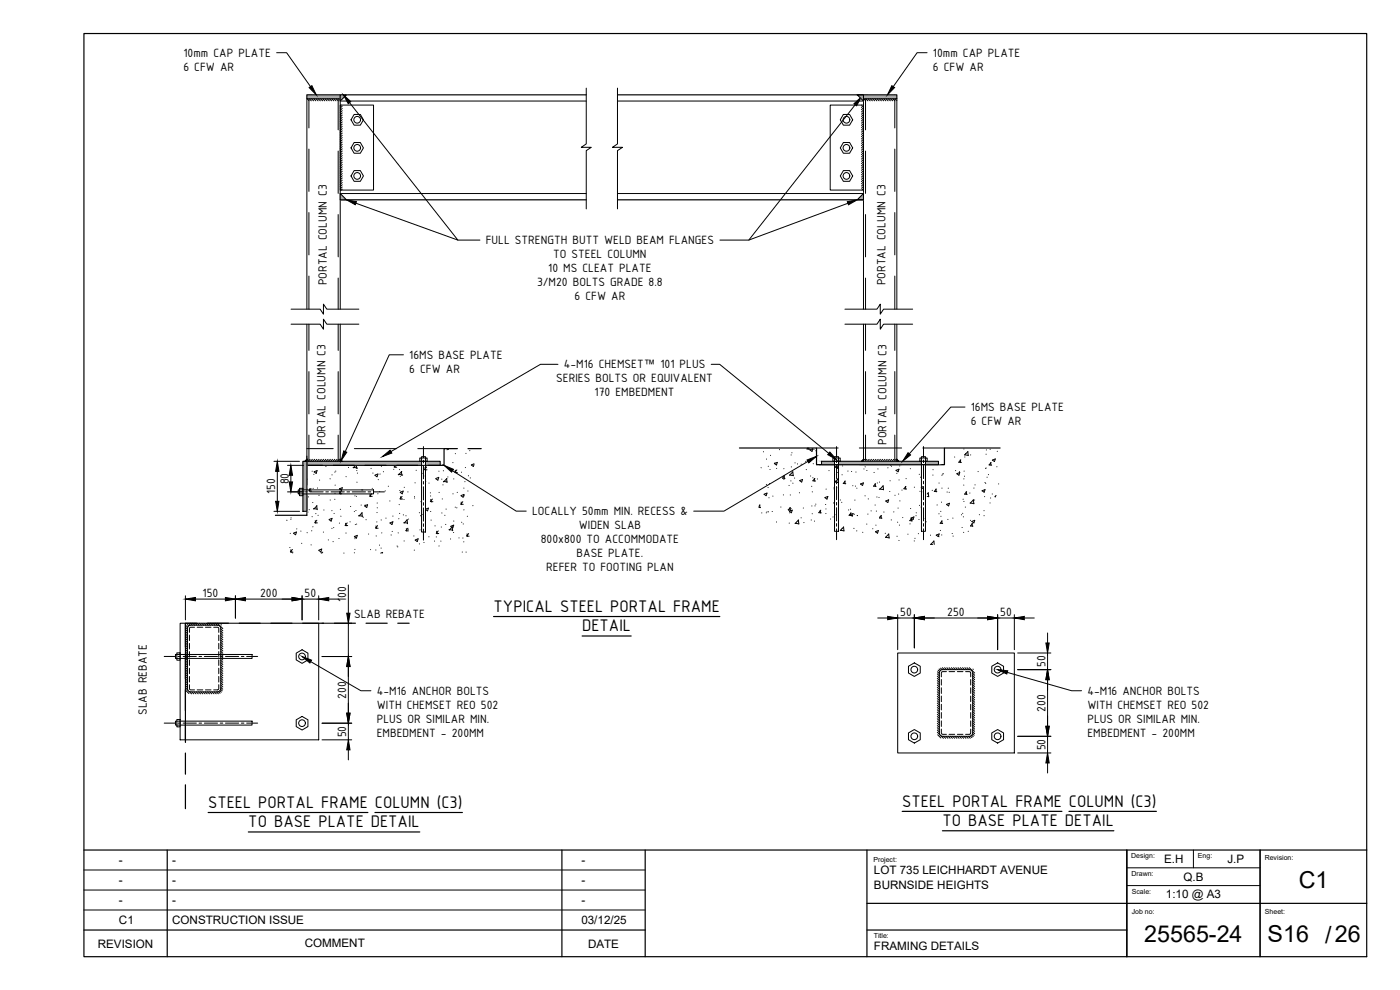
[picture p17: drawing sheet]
<svg xmlns="http://www.w3.org/2000/svg" width="420mm" height="297mm" viewBox="0 0 420 297" stroke-linecap="round" stroke-linejoin="round" font-family="sans-serif">
<defs><g id="words">
<g font-size="7">
<text x="389.8" y="266.4">C1</text>
<text x="343.4" y="282.8">25565-24</text>
<text x="380.4" y="282.8">S16 /26</text>
</g>
<g font-size="5.4">
<text x="148.1" y="183.6">TYPICAL STEEL PORTAL FRAME</text>
<text x="174.7" y="189.4">DETAIL</text>
<text x="62.5" y="242.4">STEEL PORTAL FRAME COLUMN (C3)</text>
<text x="270.8" y="242">STEEL PORTAL FRAME COLUMN (C3)</text>
<text x="74.5" y="248.2">TO BASE PLATE DETAIL</text>
<text x="282.8" y="247.9">TO BASE PLATE DETAIL</text>
</g>
<g font-size="3.9">
<text x="55" y="17.1">10mm CAP PLATE</text>
<text x="280" y="17.1">10mm CAP PLATE</text>
<text x="55" y="21.2">6 CFW AR</text>
<text x="280" y="21.2">6 CFW AR</text>
<text x="145.8" y="73.3">FULL STRENGTH BUTT WELD BEAM FLANGES</text>
<text x="166.1" y="77.4">TO STEEL COLUMN</text>
<text x="164.5" y="81.6">10 MS CLEAT PLATE</text>
<text x="98" y="85.6" transform="rotate(-90 98 85.6)">PORTAL COLUMN C3</text>
<text x="161.2" y="85.8">3/M20 BOLTS GRADE 8.8</text>
<text x="172.4" y="89.9">6 CFW AR</text>
<text x="265.7" y="85.6" transform="rotate(-90 265.7 85.6)">PORTAL COLUMN C3</text>
<text x="122.8" y="107.7">16MS BASE PLATE</text>
<text x="122.8" y="111.9">6 CFW AR</text>
<text x="169.2" y="110.6">4-M16 CHEMSET™ 101 PLUS</text>
<text x="166.9" y="114.7">SERIES BOLTS OR EQUIVALENT</text>
<text x="178.4" y="118.9">170 EMBEDMENT</text>
<text x="291.4" y="123.4">16MS BASE PLATE</text>
<text x="291.4" y="127.6">6 CFW AR</text>
<text x="97.7" y="133.5" transform="rotate(-90 97.7 133.5)">PORTAL COLUMN C3</text>
<text x="266.1" y="133.5" transform="rotate(-90 266.1 133.5)">PORTAL COLUMN C3</text>
<text x="82.6" y="148.3" transform="rotate(-90 82.6 148.3)">150</text>
<text x="86.7" y="145.4" transform="rotate(-90 86.7 145.4)">80</text>
<text x="159.7" y="154.6">LOCALLY 50mm MIN. RECESS &amp;</text>
<text x="173.7" y="158.8">WIDEN SLAB</text>
<text x="162.3" y="162.9">800x800 TO ACCOMMODATE</text>
<text x="173.1" y="167.1">BASE PLATE.</text>
<text x="163.9" y="171.3">REFER TO FOOTING PLAN</text>
<text x="60.8" y="179.1">150</text>
<text x="78" y="179.1">200</text>
<text x="91.4" y="179.1">50</text>
<text x="103.9" y="180.6" transform="rotate(-90 103.9 180.6)">100</text>
<text x="106.3" y="185.3">SLAB REBATE</text>
<text x="270.2" y="184.8">50</text>
<text x="284.3" y="184.8">250</text>
<text x="300.2" y="184.8">50</text>
<text x="313.8" y="200.2" transform="rotate(-90 313.8 200.2)">50</text>
<text x="103.9" y="209.6" transform="rotate(-90 103.9 209.6)">200</text>
<text x="113.1" y="208.5">4-M16 ANCHOR BOLTS</text>
<text x="326.3" y="208.5">4-M16 ANCHOR BOLTS</text>
<text x="44" y="214.6" transform="rotate(-90 44 214.6)">SLAB REBATE</text>
<text x="113.1" y="212.7">WITH CHEMSET REO 502</text>
<text x="313.8" y="213.6" transform="rotate(-90 313.8 213.6)">200</text>
<text x="326.3" y="212.7">WITH CHEMSET REO 502</text>
<text x="103.9" y="221.2" transform="rotate(-90 103.9 221.2)">50</text>
<text x="113.1" y="216.8">PLUS OR SIMILAR MIN.</text>
<text x="113.1" y="221">EMBEDMENT - 200MM</text>
<text x="326.3" y="216.8">PLUS OR SIMILAR MIN.</text>
<text x="326.3" y="221">EMBEDMENT - 200MM</text>
<text x="313.8" y="225.2" transform="rotate(-90 313.8 225.2)">50</text>
</g>
<g font-size="3.5">
<text x="35.7" y="259.3">-</text>
<text x="51.7" y="259.3">-</text>
<text x="174.5" y="259.3">-</text>
<text x="262.3" y="262.3">LOT 735 LEICHHARDT AVENUE</text>
<text x="349.4" y="258.9">E.H</text>
<text x="368.3" y="258.9">J.P</text>
<text x="35.7" y="265.3">-</text>
<text x="51.7" y="265.3">-</text>
<text x="174.5" y="265.3">-</text>
<text x="262.3" y="266.7">BURNSIDE HEIGHTS</text>
<text x="349.9" y="269.6">1:10 @ A3</text>
<text x="355.2" y="264.2">Q.B</text>
<text x="35.7" y="271.3">-</text>
<text x="51.7" y="271.3">-</text>
<text x="174.5" y="271.3">-</text>
<text x="35.7" y="277.3">C1</text>
<text x="51.7" y="277.3">CONSTRUCTION ISSUE</text>
<text x="174.5" y="277.3">03/12/25</text>
<text x="29.3" y="284.3">REVISION</text>
<text x="91.4" y="284.3">COMMENT</text>
<text x="176.5" y="284.3">DATE</text>
<text x="262.3" y="285">FRAMING DETAILS</text>
</g>
<g font-size="2.1">
<text x="339.5" y="257.5">Design:</text>
<text x="359.5" y="257.5">Eng:</text>
<text x="262.1" y="258.6">Project:</text>
<text x="339.6" y="262.8">Drawn:</text>
<text x="379.6" y="258.1">Revision:</text>
<text x="339.7" y="268.1">Scale:</text>
<text x="339.7" y="274.1">Job no:</text>
<text x="379.6" y="274.1">Sheet:</text>
<text x="262.2" y="281.4">Title:</text>
</g>
</g></defs>
<!-- layer: 000 HI Detail Beam Steel Major -->
<path d="M102.1 28.5h73.8M185.3 28.5h73.8M102.1 60h73.8M185.3 60h73.8" fill="none" stroke="#000" stroke-width=".36"/>
<!-- layer: 000 HI Detail Beam Minor -->
<g fill="none" stroke="#000" stroke-width=".3">
<path d="M92.1 29.4v63.4M92.1 28.5h10v1.1h-10zM102.1 30.3h73.8M102.1 29.6v63.2M185.3 30.3h73.8M259.1 28.5h10.1v1.1h-10.1zM259.1 29.6v63.2M269.2 29.4v63.4M102.1 58.1h73.8M185.3 58.1h73.8M92.1 97.3v41.1M102.1 97.3v41.1"/>
<path d="M259.1 97.3v41.1M269.2 97.3v41.1"/>
</g>
<!-- layer: STEEL -->
<g fill="none" stroke="#000" stroke-width=".3">
<path d="M92.7 28.5v9.9M101.5 29.6v9.4M259.8 29.6v9.4M268.5 28.5v9.9M92.7 44.7v12.7M101.5 45.3v12.7M259.8 45.3v12.7M268.5 44.7v12.7M92.7 63.8v12.7M101.5 64.4v12.7M259.8 64.4v12.7M268.5 63.8v12.7"/>
<path d="M92.7 82.8v10M92.7 97.3v7.8M101.5 83.4v9.4M101.5 97.3v7.8M259.8 83.4v9.4M259.8 97.3v7.8M268.5 82.8v10M268.5 97.3v7.8M92.7 111.5v12.7M101.5 111.5v12.7M259.8 111.5v12.7M268.5 111.5v12.7"/>
<path d="M92.1 136.8v2.8M92.1 134.6h7.9M92.7 130.5v7.9M101.5 130.5v7.9M106.3 134.6h12.7M125.4 134.6h7.9M251.5 134.4h-6.5v5h6.5M257.9 134.4h12.7M257.9 139.4h12.7M259.8 130.5v7.9M268.5 130.5v7.9M276.9 134.4h6.5v5h-6.5"/>
</g>
<!-- layer: 000 HI Detail break arrow -->
<path d="M175.9 26.4v16.8l-1.5 1h3l-1.5 1v17.5M185.3 26.4v16.8l-1.5 1h3l-1.5 1v17.5M87.4 92.8h8.7l1 1.5v-3l1 1.5h9.6M87.4 97.3h8.7l1 1.5v-3l1 1.5h9.6M253.6 92.8h9.6l1-1.5v3l1-1.5h8.7M253.6 97.3h9.6l1-1.5v3l1-1.5h8.7" fill="none" stroke="#000" stroke-width=".3"/>
<!-- layer: 000 HI Detail Shade -->
<g fill="#a6a6a6" stroke="#a6a6a6" stroke-width=".3">
<path d="M102.1 58.1l1.9 1.9h-1.9z"/>
<path d="M102.1 28.5h1.9l-1.9 1.8z"/>
<path d="M259.1 58.1v1.9h-1.8z"/>
<path d="M257.3 28.5h1.8v1.8z"/>
<path d="M92.1 28.5l10 1.1v-1.1zM92.1 28.5l10 1.1h-10z"/>
<path d="M259.1 28.5l10.1 1.1v-1.1zM259.1 28.5l10.1 1.1h-10.1z"/>
<path d="M277.7 138.4l3.9 1v-1zM277.7 138.4l3.9 1h-3.9z"/>
<path d="M251.7 138.4l24.8 1v-1zM251.7 138.4l24.8 1h-24.8z"/>
<path d="M246.5 138.4l3.9 1v-1zM246.5 138.4l3.9 1h-3.9z"/>
<path d="M127.7 138.4l4.4 1.2v-1.2zM127.7 138.4l4.4 1.2h-4.4z"/>
<path d="M92.1 138.4l34.4 1.2v-1.2zM92.1 138.4l34.4 1.2h-34.4z"/>
<path d="M90.9 138.4l1.2 8.6v-8.6zM90.9 138.4l1.2 8.6h-1.2z"/>
<path d="M90.9 148.2l1.2 5.2v-5.2zM90.9 148.2l1.2 5.2h-1.2z"/>
</g>
<!-- layer: 000 HI Detail Beam connection -->
<g fill="none" stroke="#000" stroke-width=".3">
<path d="M92.2 29.6l.6 .7M92.8 29.6l.6 .7M93.5 29.6l.6 .7M94.2 29.6l.6 .7M94.9 29.6l.6 .7M95.5 29.6l.6 .7M96.2 29.6l.6 .7M96.9 29.6l.6 .7M97.6 29.6l.5 .7M98.2 29.6l.6 .7M98.9 29.6l.6 .7M99.6 29.6l.6 .7"/>
<path d="M100.2 29.6l.6 .7M100.9 29.6l.6 .7M101.6 29.6l.5 .5M102.1 28.5h1.9l-1.9 1.8zM102.1 31.5h10v25.5h-10zM102.4 31.5l-.3 .3M102.7 31.8l-.6 .6M102.7 32.5l-.6 .6M102.7 33.2l-.6 .6M102.7 33.9l-.6 .6M102.7 34.5l-.6 .6M102.7 35.2l-.6 .6"/>
<path d="M102.7 35.9l-.6 .6M102.7 36.6l-.6 .6M102.7 37.2l-.6 .6M102.7 37.9l-.6 .6M102.7 38.6l-.6 .6M102.7 39.3l-.6 .5M102.7 39.9l-.6 .6M106.3 34.3h1.8l1 1.6-1 1.7h-1.8l-1-1.7zM249.2 31.5h9.9v25.5h-9.9zM253.1 34.3h1.9l.9 1.6-.9 1.7h-1.9l-.9-1.7zM257.3 28.5h1.8v1.8zM258.6 31.5v.1"/>
<path d="M259.1 31.7l-.5 .5M259.1 32.3l-.5 .6M259.1 33l-.5 .6M259.1 33.7l-.5 .6M259.1 34.3l-.5 .7M259.1 35l-.5 .6M259.1 35.7l-.5 .6M259.1 36.4l-.5 .6M259.1 37l-.5 .6M259.1 37.7l-.5 .6M259.1 38.4l-.5 .6M259.1 39.1l-.5 .6"/>
<path d="M259.1 39.7l-.5 .6M259.2 29.6l.6 .7M259.9 29.6l.6 .7M260.5 29.6l.7 .7M261.2 29.6l.6 .7M261.9 29.6l.6 .7M262.6 29.6l.6 .7M263.2 29.6l.6 .7M263.9 29.6l.6 .7M264.6 29.6l.6 .7M265.3 29.6l.6 .7M265.9 29.6l.6 .7"/>
<path d="M266.6 29.6l.6 .7M267.3 29.6l.6 .7M267.9 29.6l.7 .7M268.6 29.6l.6 .6M102.1 58.1l1.9 1.9h-1.9zM102.7 40.6l-.6 .6M102.7 41.3l-.6 .6M102.7 41.9l-.6 .7M102.7 42.6l-.6 .6M102.7 43.3l-.6 .6M102.7 44l-.6 .6M102.7 44.6l-.6 .6"/>
<path d="M102.7 45.3l-.6 .6M102.7 46l-.6 .6M102.7 46.7l-.6 .6M102.7 47.3l-.6 .6M102.7 48l-.6 .6M102.7 48.7l-.6 .6M102.7 49.3l-.6 .7M102.7 50l-.6 .6M102.7 50.7l-.6 .6M102.7 51.4l-.6 .6M102.7 52.1l-.6 .5M102.7 52.7l-.6 .6"/>
<path d="M102.7 53.4l-.6 .6M102.7 54.1l-.6 .6M102.7 54.7l-.6 .6M102.7 55.4l-.6 .6M102.7 56.1l-.6 .6M102.7 56.8l-.3 .2M106.3 42.8h1.8l1 1.6-1 1.6h-1.8l-1-1.6zM106.3 51.2h1.8l1 1.6-1 1.6h-1.8l-1-1.6zM253.1 42.8h1.9l.9 1.6-.9 1.6h-1.9l-.9-1.6zM253.1 51.2h1.9l.9 1.6-.9 1.6h-1.9l-.9-1.6zM259.1 58.1v1.9h-1.8zM259.1 40.4l-.5 .6"/>
<path d="M259.1 41.1l-.5 .6M259.1 41.7l-.5 .7M259.1 42.4l-.5 .6M259.1 43.1l-.5 .6M259.1 43.8l-.5 .6M259.1 44.5l-.5 .5M259.1 45.1l-.5 .6M259.1 45.8l-.5 .6M259.1 46.5l-.5 .6M259.1 47.1l-.5 .6M259.1 47.8l-.5 .6M259.1 48.5l-.5 .6"/>
<path d="M259.1 49.2l-.5 .6M259.1 49.8l-.5 .6M259.1 50.5l-.5 .6M259.1 51.2l-.5 .6M259.1 51.9l-.5 .6M259.1 52.5l-.5 .6M259.1 53.2l-.5 .6M259.1 53.9l-.5 .6M259.1 54.6l-.5 .5M259.1 55.2l-.5 .6M259.1 55.9l-.5 .6M259.1 56.6l-.4 .4"/>
<path d="M90.9 138.4h1.2v15h-1.2zM92.1 138.4h40v1.2h-40zM92.1 137.8v.6h-.6zM92.4 137.8l-.3 .3M93.1 137.8l-.6 .6M93.7 137.8l-.5 .6M94.4 137.8l-.6 .6M95.1 137.8l-.6 .6M95.8 137.8l-.6 .6M96.4 137.8l-.6 .6M97.1 137.8l-.6 .6M97.8 137.8l-.6 .6"/>
<path d="M98.5 137.8l-.6 .6M99.1 137.8l-.6 .6M99.8 137.8l-.6 .6M100.5 137.8l-.6 .6M101.2 137.8l-.6 .6M101.8 137.8l-.6 .6M102.1 137.8l.6 .6h-.6zM102.1 138.2l-.2 .2M126 137.4h2.2v1h-2.2zM126.5 137h1.2v22.6h-1.2zM246.5 138.4h30v1h-30zM250 137.4h2.2v1h-2.2z"/>
<path d="M250.4 137h1.3v22.4h-1.3zM259.1 137.8v.6h-.5zM259.5 137.8l-.4 .4M260.2 137.8l-.6 .6M260.9 137.8l-.6 .6M261.5 137.8l-.6 .6M262.2 137.8l-.6 .6M262.9 137.8l-.6 .6M263.6 137.8l-.6 .6M264.2 137.8l-.6 .6M264.9 137.8l-.6 .6M265.6 137.8l-.6 .6"/>
<path d="M266.3 137.8l-.6 .6M266.9 137.8l-.6 .6M267.6 137.8l-.6 .6M268.3 137.8l-.6 .6M268.9 137.8l-.5 .6M269.2 137.8l.5 .6h-.5zM269.2 138.3l-.2 .1M276.1 137.4h2.2v1h-2.2zM276.5 137h1.2v22.4h-1.2zM277.7 138.4h3.9v1h-3.9zM89.5 147h22.6v1.2h-22.6zM89.9 146.5h1v2.2h-1z"/>
<path d="M52.7 196.4h22.9v1.2h-22.9zM53.1 195.9h1v2.2h-1zM54.1 187h1.5v35h-1.5zM55.6 187h40.1v35h-40.1zM55.6 199.6l.7 .6M55.6 199l.7 .6M55.6 198.3l.7 .6M55.6 197.6l.7 .6M55.6 196.9l.7 .6M55.6 196.3l.7 .6M55.6 195.6l.7 .6M55.6 194.9l.7 .6"/>
<path d="M55.6 194.2l.7 .6M55.6 193.6l.7 .6M55.6 192.9l.7 .6M55.6 192.2l.7 .6M55.6 191.5l.7 .7M55.6 190.9l.7 .6M55.6 190.2l.7 .6M55.6 189.5l.7 .6M55.6 188.9l.7 .5M55.7 188.2l.6 .6M55.9 187.8l.4 .4M56.2 187.4l.4 .4"/>
<path d="M56.6 187.1l.5 .5M57.2 187l.6 .6M57.8 187l.6 .6M58.5 187l.6 .6M59.2 187l.6 .6M59.9 187l.6 .6M60.5 187l.6 .6M61.2 187l.6 .6M61.9 187l.6 .6M62.5 187l.6 .6M63.2 187l.6 .6M63.9 187l.6 .6"/>
<path d="M64.6 187l.6 .6M65.2 187l1.7 1.6M66.3 199.5l.6 .6M66.3 198.8l.6 .6M66.3 198.1l.6 .6M66.3 197.4l.6 .6M66.3 196.8l.6 .6M66.3 196.1l.6 .6M66.3 195.4l.6 .6M66.3 194.7l.6 .6M66.3 194.1l.6 .6M66.3 193.4l.6 .6"/>
<path d="M66.3 192.7l.6 .6M66.3 192.1l.6 .5M66.3 191.4l.6 .6M66.3 190.7l.6 .6M66.3 190l.6 .6M66.3 189.3l.6 .7M66.3 188.7l.6 .6M66.3 187.4l.1 .1M88.9 196l1.8-1 1.7 1v2l-1.7 1-1.8-1zM269.4 195.9h35v30h-35zM272.6 199.9l1.8-1 1.8 1v2l-1.8 1.1-1.8-1.1zM297.6 199.9l1.8-1 1.8 1v2l-1.8 1.1-1.8-1.1z"/>
<path d="M52.7 216.4h22.9v1.2h-22.9zM53.1 215.9h1v2.2h-1zM55.6 205.7l.7 .6M55.6 205l.7 .6M55.6 204.4l.7 .5M55.6 203.7l.7 .6M55.6 203l.7 .6M55.6 202.3l.7 .6M55.6 201.7l.7 .6M55.6 201l.7 .6M55.6 200.3l.7 .6M55.6 206.4l.8 .7"/>
<path d="M55.8 207.1l.9 1M56.3 206.6l-.1-18a.97 .97 0 0 1 1.1-1h7.9a1.01 1.01 0 0 1 1.1 1v18M56.7 207.4l.8 .8M57.6 207.6l.5 .6M58.2 207.6l.6 .6M58.9 207.6l.6 .6M59.6 207.6l.6 .6M60.2 207.6l.7 .6M60.9 207.6l.6 .6M61.6 207.6l.6 .6M62.3 207.6l.6 .6M62.9 207.6l.6 .6"/>
<path d="M63.6 207.6l.6 .6M64.3 207.6l.6 .6M65 207.6l.5 .6M65.6 207.5l.4 .5M66 207.3l.4 .4M66.2 206.8l.5 .5M66.3 205.5l.6 .6M66.3 204.8l.6 .7M66.3 204.2l.6 .6M66.3 203.5l.6 .6M66.3 202.8l.6 .6M66.3 202.1l.6 .6"/>
<path d="M66.3 201.5l.6 .6M66.3 200.8l.6 .6M66.3 200.1l.6 .6M66.3 206.2l.5 .6M66.3 206.6a1.01 1.01 0 0 1-1.1 1h-7.9a1.01 1.01 0 0 1-1.1-1M88.9 216l1.8-1 1.7 1v2l-1.7 1-1.8-1zM272.6 219.9l1.8-1 1.8 1v2l-1.8 1.1-1.8-1.1zM281.3 215l.6 .6M281.3 210.9l.6 .6M281.3 219l.6 .6M281.3 218.3l.6 .7M281.3 217.7l.6 .6"/>
<path d="M281.3 217l.6 .6M281.3 216.3l.6 .6M281.3 215.7l.6 .6M281.3 214.3l.6 .6M281.3 213.6l.6 .6M281.3 213l.6 .6M281.3 212.3l.6 .6M281.3 211.6l.6 .6M281.3 210.3l.6 .6M281.3 209.6l.6 .6M281.3 208.9l.6 .6M281.3 208.2l.6 .7"/>
<path d="M281.3 207.6l.6 .6M281.3 206.9l.6 .6M281.3 206.2l.6 .6M281.3 205.6l.6 .5M281.3 204.9l.6 .6M281.3 204.2l.6 .6M281.3 203.5l.6 .6M281.3 202.9l.6 .6M281.3 202.2l.6 .6M281.3 219.7l.8 .7M281.3 201.6l.6 .5M281.6 201.1l.4 .4"/>
<path d="M281.9 200.7l.4 .4M281.9 201.9a.97 .97 0 0 1 1-1h8a1.01 1.01 0 0 1 1 1v18a1.01 1.01 0 0 1-1 1h-8a1.01 1.01 0 0 1-1-1M281.9 201.9v18M282.3 200.5l.4 .4M282.8 200.3l.6 .6M283.5 200.3l.6 .6M284.2 200.3l.6 .6M284.8 200.3l.6 .6M285.5 200.3l.6 .6M286.2 200.3l.6 .6M286.9 200.3l.6 .6M287.5 200.3l.6 .6"/>
<path d="M288.2 200.3l.6 .6M288.9 200.3l.6 .6M289.6 200.3l.6 .6M290.2 200.3l.6 .6M290.9 200.3l1.6 1.6M291.9 219.5l.6 .6M291.9 218.8l.6 .6M291.9 218.2l.6 .6M291.9 217.5l.6 .6M291.9 216.8l.6 .6M291.9 216.2l.6 .6M291.9 215.5l.6 .6"/>
<path d="M291.9 214.8l.6 .6M291.9 214.1l.6 .6M291.9 213.5l.6 .6M291.9 212.8l.6 .6M291.9 212.1l.6 .6M291.9 211.4l.6 .6M291.9 210.8l.6 .6M291.9 210.1l.6 .6M291.9 209.4l.6 .6M291.9 208.8l.6 .5M291.9 208.1l.6 .6M291.9 207.4l.6 .6"/>
<path d="M291.9 206.7l.6 .6M291.9 206l.6 .7M291.9 205.4l.6 .6M291.9 204.7l.6 .6M291.9 204l.6 .6M291.9 203.4l.6 .5M291.9 202.7l.6 .6M291.9 202l.6 .6M292 200.7l.1 .2M297.6 219.9l1.8-1 1.8 1v2l-1.8 1.1-1.8-1.1zM281.4 220.5l1 .9M282.4 220.8l.7 .7"/>
<path d="M283.2 220.9l.6 .6M283.9 220.9l.6 .6M284.6 220.9l.6 .6M285.2 220.9l.6 .6M285.9 220.9l.6 .6M286.6 220.9l.6 .6M287.3 220.9l.5 .6M287.9 220.9l.6 .6M288.6 220.9l.6 .6M289.3 220.9l.6 .6M289.9 220.9l.7 .6M290.6 220.9l.6 .6"/>
<path d="M291.2 220.9l.5 .4M291.6 220.6l.5 .4M291.9 220.2l.5 .4"/>
<circle cx="107.2" cy="35.9" r="1.01"/>
<circle cx="254" cy="35.9" r="1.01"/>
<circle cx="107.2" cy="44.4" r="1.01"/>
<circle cx="107.2" cy="52.8" r="1.01"/>
<circle cx="254" cy="44.4" r="1.01"/>
<circle cx="254" cy="52.8" r="1.01"/>
</g>
<!-- layer: 000 HI Text 2.5 Details -->
<g fill="#000" stroke="#000" stroke-width=".3">
<path d="M92.8 26.3l.8-.6 1.3 2.8zM103 28.5l2.3 2-.8 .6zM256.3 31.1l2.2-2-1.4 2.6zM267.7 25.7l.8 .6-2.2 2.2zM104 60l3 .5-.4 .9zM254.3 60.5l3-.5-2.7 1.5zM103.2 135.3l.9 .4-1.7 2.5zM114.7 137l2.4-1.9 .5 .8zM242.2 138l2.8-1.1-2.3 2zM249 135.6l2.1 2.3-2.7-1.5zM272.5 135.8l.8 .7-2.4 1.9zM133.3 139.6l2.8 1.2-.6 .9z"/>
<path d="M55.6 179.8l3.1-.5v1zM67.6 179.3l3.1 .5-3.1 .5zM70.7 179.8l3-.5v1zM87.7 179.3l3 .5-3 .5zM95.7 179.8l3-.5v1zM90.7 197l2.8 1.1-.5 .8zM104.5 197l.6 3h-1zM104.1 184h1l-.6 3zM266.4 184.9l3 .5-3 .5zM274.4 185.4l3-.5v1zM296.4 184.9l3 .5-3 .5zM304.4 185.4l3-.5v1z"/>
<path d="M313.9 192.9h1l-.5 3zM104.1 214h1l-.6 3zM299.4 200.9l3 .4-.2 .9zM314.4 200.9l.5 3h-1zM313.9 217.9h1l-.5 3zM104.5 222l.6 3h-1zM314.4 225.9l.5 3h-1z"/>
</g>
<g fill="none" stroke="#000" stroke-width=".3">
<path d="M83 15.8h3l7.2 10.2M278.2 15.8h-3l-7.1 10.2M104.9 30.8l32.5 41.2M256.7 31.4l-32 40.6M106.8 61l30.6 11h6.6M254.5 61l-29.8 11h-8.7M121.1 106.5h-4.3l-13.2 29M167.4 109.3h-5.2l-44.9 26.2M213.4 109.3h2.6l32.7 26.7M242.5 138.4l-25.2 15h-9.1M289.6 122.1h-4.3l-12.4 14.1M135.8 141.2l19.1 12.2h3"/>
<path d="M55.6 178.8v7.2M58.7 179.8h8.9M70.7 178.8v6.7M73.7 179.8h14M90.7 178.8v7.2M90.7 179.8h5M95.7 178.8v7.2M98.7 179.8h3M104.5 175.5v8.5M93.2 198.5l15.1 8.7h3M96.6 197h9M96.6 187h9"/>
<path d="M104.5 187v10M104.5 200v14M263.4 185.4h3M269.4 184.4v10.5M269.4 185.4h5M274.4 184.4v10M277.4 185.4h19M299.4 184.4v10.5M299.4 185.4h5M304.4 184.4v10.5M305.4 195.9h10M307.4 185.4h3"/>
<path d="M314.4 189.9v3M314.4 195.9v5M96.6 217h9M104.5 217v5M302.3 201.7l19.3 5.5h3M305.4 200.9h10M314.4 203.9v14M96.6 222h9M104.5 225v3M305.4 225.9h10M305.4 220.9h10M314.4 220.9v5"/>
<path d="M314.4 228.9v3"/>
<circle cx="90.6" cy="197" r="1.01"/>
<circle cx="90.6" cy="217" r="1.01"/>
<circle cx="274.4" cy="200.9" r="1.01"/>
<circle cx="299.4" cy="200.9" r="1.01"/>
<circle cx="274.4" cy="220.9" r="1.01"/>
<circle cx="299.4" cy="220.9" r="1.01"/>
</g>
<!-- layer: 000 HI Detail Beam connection -->
<path d="M92.1 137.8v.6h-.6zM102.1 137.8l.6 .6h-.6zM259.1 137.8v.6h-.5zM269.2 137.8l.5 .6h-.5z" fill="#000" stroke="#000" stroke-width=".3"/>
<!-- layer: 000 HI Detail conc hatch -->
<g fill="none" stroke="#000" stroke-width=".3">
<path d="M106.8 139.6l-.8 .8M106.9 139.6l.2 1M118.4 139.6l.2 .7M118.7 139.6l-.4 .5 .8 .1M134.1 134.6l.4 .3 .1-.3M142.3 139.4l-.2 .6-.7-.5M142.3 139.2l-.8 .3M232.4 139.1l.9-.4-.3 .8-.6-.4M242.4 134.4l-.2 .3 .8 .1M242.7 134.4l.1 .4M244 134.6l-.9 .4 .6 .4 .2-.7M288.2 138l.1 .8"/>
<path d="M288.4 138l-.7 .7 .8 .1M290.4 135.5l.2 1.2M290.5 135.5l-1 1 1.1 .1M297.3 138.8l.1 .8M297.5 138.8l-.7 .7 .8 .1M298.7 137.7l-.2 .8-.7-.4M298.7 137.7l-.9 .3M86 156.1h.1M89 159.7l-.3 .8-.6-.5M89 159.6l-.9 .3M92.9 146.6l.1 .8M93.3 146.5l-.6 .8h.8"/>
<path d="M94.1 152.6l1.1 .2M94.6 156.2l.2 .8M95 151.7l.2 1.2M95.1 156.1l-.6 .7 .8 .1M95.1 141.3l-.2 .7-.6-.4M95.1 151.7l-.9 1.1M95.2 141.2l-.9 .3M99.6 155.6l-.2 .8-.6-.5M99.7 155.5l-.9 .4M102 147.4l.1 .8M102.4 147.3l-.6 .8 .8 .1M102.8 146.3l-.9 .3 .6 .5 .2-.7"/>
<path d="M103.7 157l.2 .8M104.2 156.9l-.6 .7 .8 .1M106 140.2l1.1 .2M107.6 154.7l1.2 .2M108.6 153.8l.1 1.3M108.7 153.8l-1 1.1M110.3 151.5l-.2 .8-.7-.5M110.3 151.4l-.8 .4M111.1 148.2l.1 .8M111.6 148.1l-.6 .8h.7M112.8 157.8l.2 .8M113.3 157.7l-.6 .7 .8 .1"/>
<path d="M113.4 142.3l-.2 .8-.7-.5M113.4 142.2l-.9 .3M117 156.9l.6 .5M117.9 156.6l-.3 .8M117.9 156.5l-.8 .4M119.5 142.3l1.1 .2M120.1 147.7l.9-.4-.3 .9-.6-.5M120.2 149l.1 .8M120.5 141.5l.1 1.2M120.6 141.5l-1 1M120.7 148.9l-.6 .8h.7M121.2 156.8l1.1 .2"/>
<path d="M121.9 158.6l.2 .8M122.2 155.9l.1 1.2M122.3 155.9l-1 1.1M122.4 158.5l-.6 .7 .8 .1M127.5 140.3l.2 .8M128 140.2l-.6 .7 .8 .1M128.6 152.5l-.3 .8-.6-.4M128.6 152.4l-.9 .4M129.3 149.8l.1 .8M129.8 149.7l-.6 .8h.7M131 159.4l.2 .8M131.5 159.3l-.6 .7 .8 .1"/>
<path d="M131.7 143.3l-.3 .8-.6-.5M131.7 143.2l-.9 .4M133.1 144.4l1.1 .2M134 143.6l.2 1.2M134.1 143.6l-1 1M134.7 158.9l1.2 .2M135.7 158l.1 1.2M135.8 158l-1 1.1M136.1 157.6l-.2 .8-.6-.4M136.2 157.6l-.9 .3M136.6 141.1l.2 .8M137.1 141l-.6 .7 .8 .1"/>
<path d="M138.4 150.6l.1 .8M138.9 150.5l-.6 .8h.7M139.2 148.4l-.2 .8-.7-.5M139.3 148.3l-.9 .4M227.8 152.2l.5 .1M227.9 151.5l.2 .8M228.1 151.5l-.3 .4M229.3 148.3l.6 .4M229.3 148.3l.9-.4-.3 .8M235.3 142.8l.1 .8M235.5 142.7l-.7 .8h.8M236.9 153.4l.9-.3-.3 .7z"/>
<path d="M237 152.3l.2 .8M237.2 152.3l-.6 .7 .8 .1M237.9 141.5l.2 1.3M238 141.5l-1 1.1 1.1 .1M238.6 157l1.2 .2M238.7 157.1l.9-1.1 .1 1.2M240.9 143.9l-.9 .3 .6 .4 .3-.7M244.4 143.6l.1 .8M244.6 143.5l-.7 .8h.8M246.1 153.1l.2 .8M246.3 153.1l-.6 .7 .8 .1M248.5 149l-.9 .3 .6 .5 .3-.8"/>
<path d="M250.7 140.1l.8-.4-.2 .8zM251.6 144.8l-1.1-.1 1-1.1 .1 1.3M252.2 159.1l1.1 .2M253.2 158.1l.1 1.2M253.2 158.1l-1 1M253.5 144.4l.1 .8M253.7 144.3l-.6 .8h.7M255.1 154.4l.9-.3-.2 .8zM255.3 153.9l.1 .8M255.4 153.9l-.6 .7 .8 .1M258.2 145.2l.9-.3-.2 .8-.7-.5M262.6 145.2l.2 .8"/>
<path d="M262.8 145.1l-.6 .8h.7M263.6 159.2l-.2 .8-.7-.4M263.6 159.2l-.9 .3M264 146.7l1.2 .2M264.4 154.7l.1 .8M264.5 154.7l-.6 .7 .8 .1M265 145.8l.2 1.2M265 145.8l-.9 1M265.8 150.3l.9-.3-.3 .8-.6-.5M268.9 141.1l.9-.3-.3 .8zM271.7 146l.2 .8M271.9 145.9l-.6 .7 .7 .1"/>
<path d="M273.4 155.4l.9-.3-.3 .8zM273.5 155.5l.1 .8M273.7 155.5l-.6 .7 .7 .1M277.1 146l-.6 .2 .6 .4M278.3 148.2l.3-.3 .1 1.2M278.3 148.9l.4 .1M280.8 146.8l.2 .8M281 146.7l-.6 .8h.8M282.6 156.3l.1 .8M282.8 156.3l-.6 .7 .7 .1M284.9 151l-.2 .8-.6-.4M285 151l-.9 .3"/>
<path d="M287.2 142.1l.9-.3-.3 .8-.7-.5M289.9 147.6l.2 .7M290.1 147.5l-.6 .8h.8M291.7 156.4l.8-.3-.2 .8zM291.7 157.1l.1 .8M291.9 157.1l-.6 .7 .7 .1M292.1 150l.2 1.2M292.2 150l-1 1 1.1 .1M294.7 147.2l.9-.3-.2 .8-.7-.4M298.9 148.6l-.3 .4 .2 .1M87.3 165l.1 .7M87.8 164.9l-.7 .7 .8 .1"/>
<path d="M95.7 165.1l.6 .5M95.7 165.1l.9-.4-.3 .9M96.4 165.7v.3M96.9 165.7l-.3 .3M107.2 160.7l-.2 .8-.7-.5M107.3 160.6l-.9 .4M114.8 165.8l-.1 .2M114.9 165.7l-.6 .3M125.5 161.7l-.3 .8-.6-.4M125.5 161.6l-.9 .4M140.2 160.2l.1 .8M140.7 160.1l-.7 .7 .8 .1"/>
<path d="M265.7 161.2l1.1 .2M266.7 160.2l.1 1.2M266.7 160.2l-1 1.1M279.3 163.3l.6 .1M280.3 162.3l.1 1.1M280.3 162.3l-1 1.1M281 160.5l.9-.3-.3 .8z"/>
</g>
<g fill="#000" stroke="#000" stroke-width=".3">
<circle cx="97.8" cy="140" r=".04"/>
<circle cx="114.5" cy="139.9" r=".04"/>
<circle cx="135.9" cy="138.8" r=".04"/>
<circle cx="139.8" cy="136" r=".04"/>
<circle cx="232.6" cy="138.9" r=".04"/>
<circle cx="237.4" cy="136.5" r=".04"/>
<circle cx="237.7" cy="135.8" r=".04"/>
<circle cx="239.3" cy="139.2" r=".04"/>
<circle cx="240.5" cy="139.3" r=".04"/>
<circle cx="241.8" cy="138.4" r=".04"/>
<circle cx="246.1" cy="139.5" r=".04"/>
<circle cx="289.8" cy="136.1" r=".04"/>
<circle cx="291.3" cy="136.5" r=".04"/>
<circle cx="295.9" cy="136.3" r=".04"/>
<circle cx="296" cy="135" r=".04"/>
<circle cx="297.2" cy="134.8" r=".04"/>
<circle cx="299.3" cy="135.4" r=".04"/>
<circle cx="87.3" cy="155.8" r=".04"/>
<circle cx="87.3" cy="155.4" r=".04"/>
<circle cx="89" cy="158.7" r=".04"/>
<circle cx="92.2" cy="159.8" r=".04"/>
<circle cx="92.4" cy="153.7" r=".04"/>
<circle cx="92.6" cy="149.1" r=".04"/>
<circle cx="92.8" cy="152.9" r=".04"/>
<circle cx="93.5" cy="159.2" r=".04"/>
<circle cx="93.8" cy="150.8" r=".04"/>
<circle cx="93.9" cy="158" r=".04"/>
<circle cx="94" cy="146.5" r=".04"/>
<circle cx="94.2" cy="142.3" r=".04"/>
<circle cx="95.5" cy="154.6" r=".04"/>
<circle cx="95.7" cy="148.6" r=".04"/>
<circle cx="97.1" cy="159.7" r=".04"/>
<circle cx="97.2" cy="153" r=".04"/>
<circle cx="99.1" cy="150" r=".04"/>
<circle cx="99.6" cy="153.2" r=".04"/>
<circle cx="99.6" cy="158.5" r=".04"/>
<circle cx="99.6" cy="142.5" r=".04"/>
<circle cx="100.3" cy="154.1" r=".04"/>
<circle cx="100.5" cy="141.7" r=".04"/>
<circle cx="100.5" cy="148" r=".04"/>
<circle cx="100.7" cy="141.4" r=".04"/>
<circle cx="102.3" cy="154.9" r=".04"/>
<circle cx="103.8" cy="159.9" r=".04"/>
<circle cx="105.1" cy="156.6" r=".04"/>
<circle cx="105.2" cy="152" r=".04"/>
<circle cx="106.7" cy="157.4" r=".04"/>
<circle cx="107" cy="148.9" r=".04"/>
<circle cx="107.1" cy="144.7" r=".04"/>
<circle cx="107.3" cy="140.5" r=".04"/>
<circle cx="108.8" cy="147" r=".04"/>
<circle cx="109" cy="155.2" r=".04"/>
<circle cx="109.6" cy="151.6" r=".04"/>
<circle cx="111.7" cy="146.5" r=".04"/>
<circle cx="113.1" cy="156.6" r=".04"/>
<circle cx="113.2" cy="150.9" r=".04"/>
<circle cx="113.2" cy="152.3" r=".04"/>
<circle cx="113.4" cy="148.1" r=".04"/>
<circle cx="113.5" cy="143.9" r=".04"/>
<circle cx="113.9" cy="147.5" r=".04"/>
<circle cx="114.5" cy="159.9" r=".04"/>
<circle cx="115.1" cy="141.5" r=".04"/>
<circle cx="115.6" cy="147.3" r=".04"/>
<circle cx="117" cy="150.3" r=".04"/>
<circle cx="117.7" cy="159.5" r=".04"/>
<circle cx="118.1" cy="140.8" r=".04"/>
<circle cx="119.5" cy="159.9" r=".04"/>
<circle cx="119.8" cy="151.4" r=".04"/>
<circle cx="119.9" cy="140.9" r=".04"/>
<circle cx="119.9" cy="154.1" r=".04"/>
<circle cx="120.1" cy="142.9" r=".04"/>
<circle cx="121.3" cy="146.2" r=".04"/>
<circle cx="124.4" cy="149" r=".04"/>
<circle cx="124.4" cy="149.4" r=".04"/>
<circle cx="124.9" cy="141.1" r=".04"/>
<circle cx="125.9" cy="153.8" r=".04"/>
<circle cx="126" cy="159" r=".04"/>
<circle cx="126.3" cy="150.5" r=".04"/>
<circle cx="126.7" cy="142.1" r=".04"/>
<circle cx="129.2" cy="147.9" r=".04"/>
<circle cx="130.6" cy="157.8" r=".04"/>
<circle cx="131.7" cy="141.4" r=".04"/>
<circle cx="132.5" cy="158.1" r=".04"/>
<circle cx="132.6" cy="143.8" r=".04"/>
<circle cx="132.6" cy="153.9" r=".04"/>
<circle cx="132.9" cy="145.5" r=".04"/>
<circle cx="133.7" cy="157.4" r=".04"/>
<circle cx="133.9" cy="152.8" r=".04"/>
<circle cx="135.9" cy="148.1" r=".04"/>
<circle cx="136.2" cy="143.7" r=".04"/>
<circle cx="138.5" cy="141.7" r=".04"/>
<circle cx="138.6" cy="156.7" r=".04"/>
<circle cx="139" cy="157.2" r=".04"/>
<circle cx="139.2" cy="146.5" r=".04"/>
<circle cx="139.5" cy="144.5" r=".04"/>
<circle cx="139.7" cy="140.3" r=".04"/>
<circle cx="140.6" cy="142.7" r=".04"/>
<circle cx="141.2" cy="143.4" r=".04"/>
<circle cx="141.9" cy="151.7" r=".04"/>
<circle cx="228.4" cy="140.3" r=".04"/>
<circle cx="230" cy="145.4" r=".04"/>
<circle cx="230.2" cy="153.5" r=".04"/>
<circle cx="230.5" cy="146.3" r=".04"/>
<circle cx="230.9" cy="145.1" r=".04"/>
<circle cx="231.1" cy="140.9" r=".04"/>
<circle cx="231.8" cy="153.5" r=".04"/>
<circle cx="231.9" cy="148.9" r=".04"/>
<circle cx="233" cy="156.6" r=".04"/>
<circle cx="234.3" cy="152.1" r=".04"/>
<circle cx="235.2" cy="140.6" r=".04"/>
<circle cx="236.6" cy="152.8" r=".04"/>
<circle cx="236.8" cy="145.6" r=".04"/>
<circle cx="236.9" cy="157" r=".04"/>
<circle cx="237" cy="153.8" r=".04"/>
<circle cx="237.2" cy="148.5" r=".04"/>
<circle cx="237.3" cy="144.3" r=".04"/>
<circle cx="237.4" cy="152.6" r=".04"/>
<circle cx="237.5" cy="140.1" r=".04"/>
<circle cx="237.9" cy="145" r=".04"/>
<circle cx="240.4" cy="155.3" r=".04"/>
<circle cx="241.3" cy="156.8" r=".04"/>
<circle cx="242" cy="140.9" r=".04"/>
<circle cx="243.5" cy="156" r=".04"/>
<circle cx="243.8" cy="147.6" r=".04"/>
<circle cx="243.9" cy="143.3" r=".04"/>
<circle cx="244.4" cy="156.4" r=".04"/>
<circle cx="244.6" cy="151.8" r=".04"/>
<circle cx="245.3" cy="143.7" r=".04"/>
<circle cx="247.8" cy="151.4" r=".04"/>
<circle cx="250" cy="155.1" r=".04"/>
<circle cx="250.4" cy="146.2" r=".04"/>
<circle cx="251.1" cy="146.3" r=".04"/>
<circle cx="251.3" cy="141.8" r=".04"/>
<circle cx="252.6" cy="150.7" r=".04"/>
<circle cx="252.7" cy="158.5" r=".04"/>
<circle cx="254.5" cy="141.3" r=".04"/>
<circle cx="255.2" cy="152.8" r=".04"/>
<circle cx="256.4" cy="154.3" r=".04"/>
<circle cx="256.9" cy="141.6" r=".04"/>
<circle cx="257.1" cy="146.5" r=".04"/>
<circle cx="259.6" cy="148.7" r=".04"/>
<circle cx="259.7" cy="140" r=".04"/>
<circle cx="260.5" cy="154.3" r=".04"/>
<circle cx="262.3" cy="141.8" r=".04"/>
<circle cx="263.2" cy="149.1" r=".04"/>
<circle cx="263.3" cy="144.9" r=".04"/>
<circle cx="263.5" cy="140.7" r=".04"/>
<circle cx="263.9" cy="146.8" r=".04"/>
<circle cx="263.9" cy="144.7" r=".04"/>
<circle cx="264.1" cy="155" r=".04"/>
<circle cx="265.3" cy="153.6" r=".04"/>
<circle cx="266.4" cy="140.3" r=".04"/>
<circle cx="267" cy="147.5" r=".04"/>
<circle cx="267.5" cy="156" r=".04"/>
<circle cx="268.6" cy="148.6" r=".04"/>
<circle cx="269.1" cy="142" r=".04"/>
<circle cx="269.4" cy="156.7" r=".04"/>
<circle cx="269.8" cy="144" r=".04"/>
<circle cx="269.9" cy="157.6" r=".04"/>
<circle cx="270.1" cy="150.3" r=".04"/>
<circle cx="270.9" cy="155.3" r=".04"/>
<circle cx="273.2" cy="140.6" r=".04"/>
<circle cx="273.3" cy="152.6" r=".04"/>
<circle cx="274.9" cy="154.7" r=".04"/>
<circle cx="275" cy="153.8" r=".04"/>
<circle cx="277.7" cy="155.6" r=".04"/>
<circle cx="279.8" cy="147.1" r=".04"/>
<circle cx="280" cy="140.9" r=".04"/>
<circle cx="281.3" cy="151.5" r=".04"/>
<circle cx="282.2" cy="159.2" r=".04"/>
<circle cx="282.5" cy="150.7" r=".04"/>
<circle cx="282.7" cy="142.6" r=".04"/>
<circle cx="284.3" cy="147.6" r=".04"/>
<circle cx="284.6" cy="146.5" r=".04"/>
<circle cx="284.9" cy="147.7" r=".04"/>
<circle cx="286" cy="155.5" r=".04"/>
<circle cx="289.2" cy="145.6" r=".04"/>
<circle cx="289.2" cy="143.7" r=".04"/>
<circle cx="289.3" cy="150.5" r=".04"/>
<circle cx="289.4" cy="141.4" r=".04"/>
<circle cx="289.4" cy="142.9" r=".04"/>
<circle cx="289.7" cy="152.2" r=".04"/>
<circle cx="290.6" cy="159.4" r=".04"/>
<circle cx="291" cy="147.9" r=".04"/>
<circle cx="291.2" cy="156.1" r=".04"/>
<circle cx="292.3" cy="146.5" r=".04"/>
<circle cx="292.6" cy="145.5" r=".04"/>
<circle cx="295.3" cy="153.2" r=".04"/>
<circle cx="295.3" cy="154.7" r=".04"/>
<circle cx="295.6" cy="144.8" r=".04"/>
<circle cx="295.8" cy="140.5" r=".04"/>
<circle cx="296" cy="140.4" r=".04"/>
<circle cx="296.2" cy="143.2" r=".04"/>
<circle cx="297.8" cy="148.2" r=".04"/>
<circle cx="299.1" cy="140" r=".04"/>
<circle cx="87.8" cy="165.9" r=".04"/>
<circle cx="100" cy="162.5" r=".04"/>
<circle cx="106.5" cy="161.6" r=".04"/>
<circle cx="110.6" cy="160.2" r=".04"/>
<circle cx="112.8" cy="165" r=".04"/>
<circle cx="113.9" cy="163.6" r=".04"/>
<circle cx="119.2" cy="163.8" r=".04"/>
<circle cx="119.4" cy="164.1" r=".04"/>
<circle cx="121.3" cy="162.3" r=".04"/>
<circle cx="124.3" cy="165.1" r=".04"/>
<circle cx="125.9" cy="163.2" r=".04"/>
<circle cx="127.2" cy="162.8" r=".04"/>
<circle cx="128.7" cy="161" r=".04"/>
<circle cx="131" cy="161.1" r=".04"/>
<circle cx="132.3" cy="162.4" r=".04"/>
<circle cx="137.7" cy="161.4" r=".04"/>
<circle cx="138.9" cy="161.4" r=".04"/>
<circle cx="139.2" cy="162.5" r=".04"/>
<circle cx="269.2" cy="160.9" r=".04"/>
<circle cx="279.2" cy="160.6" r=".04"/>
<circle cx="282.6" cy="160.5" r=".04"/>
<circle cx="285.8" cy="160.1" r=".04"/>
<circle cx="286" cy="160.9" r=".04"/>
</g>
<!-- layer: 000 HI Detail ground level -->
<g fill="none" stroke="#000" stroke-width=".36">
<path d="M96.8 139.6h-4.7v5.9M100 139.6h6.3M109.5 139.6h6.4M119 139.6h6.4M137.3 134.6h-4v5h-4.7M140.4 134.6h4M221.9 134.4h23.1v5h38.4v-5h16.7M92.1 148.7v5.9h-9.4M55.6 197.4v6.3M59.1 187h-3.5v7.2M62.2 187h6.4M71.8 187h6.3"/>
<path d="M81.3 187h6.3M90.8 187h6.4M100.3 187h6.4M109.9 187h6.3M119.4 187h3.4M55.6 206.9v6.3M55.6 216.4v6.4M55.6 225.9v6.4M55.6 235.5v7.1"/>
</g>
<!-- layer: 000 HI Detail Centreline -->
<g fill="none" stroke="#000" stroke-width=".3">
<path d="M127.1 134v3.3M127.1 138.1v.8M127.1 139.7v4M251.1 134v3.3M251.1 138v.8M251.1 139.6v4M277.2 134v3.3M277.2 138v.8M277.2 139.6v4M87.3 147.6h3.3M91.4 147.6h.8M93 147.6h4"/>
<path d="M97.8 147.6h.8M99.4 147.6h3.9M104.1 147.6h.8M105.7 147.6h4M110.5 147.6h.8M112.1 147.6h3.3M127.1 144.4v.9M127.1 146v4M127.1 150.8v.8M127.1 152.4v4M127.1 157.1v.9M127.1 158.7v3.4"/>
<path d="M251.1 144.4v.8M251.1 146v4M251.1 150.7v.8M251.1 152.3v4M251.1 157.1v.8M251.1 158.7v3.2M277.2 144.4v.8M277.2 146v4M277.2 150.7v.8M277.2 152.3v4M277.2 157.1v.8M277.2 158.7v3.2"/>
<path d="M49.3 197h3.3M53.4 197h.8M55 197h3.9M59.7 197h.8M61.3 197h4M66.1 197h.8M67.7 197h3.9M72.4 197h.8M74 197h3.3M49.3 217h3.3M53.4 217h.8M55 217h3.9"/>
<path d="M59.7 217h.8M61.3 217h4M66.1 217h.8M67.7 217h3.9M72.4 217h.8M74 217h3.3"/>
</g>
<!-- layer: 000 HI Text 3.5 Details -->
<path d="M148.1 185h67.9M174.7 190.8h14.7M62.5 243.8h47.9M74.5 249.6h51.5M112.5 243.8h26.3M270.8 243.4h47.9M282.8 249.3h51.5M320.8 243.4h26.2" fill="none" stroke="#000" stroke-width=".36"/>
<!-- layer: 000 HI Detail Beam Hidden -->
<g fill="none" stroke="#000" stroke-width=".3">
<path d="M56.9 190.5v1.7M56.9 193v1.7M56.9 195.5v1.7M56.9 198v1.7M58.4 188.2l-1.4 .1-.1 1.4M59.2 188.2h1.7M61.7 188.2h1.6M64.1 188.2l1.5 .1 .1 1.4M65.7 190.5v1.7M65.7 193v1.7M65.7 195.5v1.7M65.7 198v1.7"/>
<path d="M56.9 205.4l.1 1.4 1.4 .2M56.9 200.5v1.6M56.9 203v1.6M59.2 207h1.7M61.7 207h1.6M65.7 205.4l-.1 1.4-1.5 .2M65.7 200.5v1.6M65.7 203v1.6M282.5 218.8l.1 1.4 1.4 .1M282.5 203.9v1.7M282.5 206.4v1.7M282.5 208.8v1.7"/>
<path d="M282.5 211.3v1.7M282.5 213.8v1.7M282.5 216.3v1.7M284 201.5l-1.4 .2-.1 1.4M284.8 201.5h1.7M287.3 201.5h1.7M289.8 201.5l1.4 .2 .1 1.4M291.3 218.8l-.1 1.4-1.4 .1M291.3 203.9v1.7M291.3 206.4v1.7M291.3 208.8v1.7M291.3 211.3v1.7"/>
<path d="M291.3 213.8v1.7M291.3 216.3v1.7M284.8 220.3h1.7M287.3 220.3h1.7"/>
</g>
<!-- layer: 0 -->
<path d="M82.2 138.4h7.7M86.3 139.6h4.8M82.2 153.4h7.7M83.2 141.4v9M86.3 147.6h4.8M87.3 142.6v2" fill="none" stroke="#000" stroke-width=".3"/>
<path d="M82.7 150.4h1l-.5 3zM83.2 138.4l.5 3h-1zM87.3 139.6l.5 3h-1zM86.8 144.6h1l-.5 3z" fill="#000" stroke="#000" stroke-width=".3"/>
<!-- layer: 000 HI Title Block -->
<path d="M25.2 10.1h385v276.9h-385zM25.2 255h385M50.2 255v32M168.6 255v32M193.6 255v32M260.2 255v32M338.2 255v32M378.2 255v32M25.2 279h168.4M260.2 271h150M260.2 279h78" fill="none" stroke="#000" stroke-width=".36"/>
<!-- layer: 000 HI Title block minor -->
<path d="M358.2 255v5.4M25.2 261h168.4M25.2 267h168.4M25.2 273h168.4M338.2 260.4h40M338.2 265.7h40" fill="none" stroke="#000" stroke-width=".3"/>
<!-- layer: HI Title Block -->
<path d="M378.2 255v32" fill="none" stroke="#000" stroke-width=".3"/>
<use href="#words"/>
</svg>
